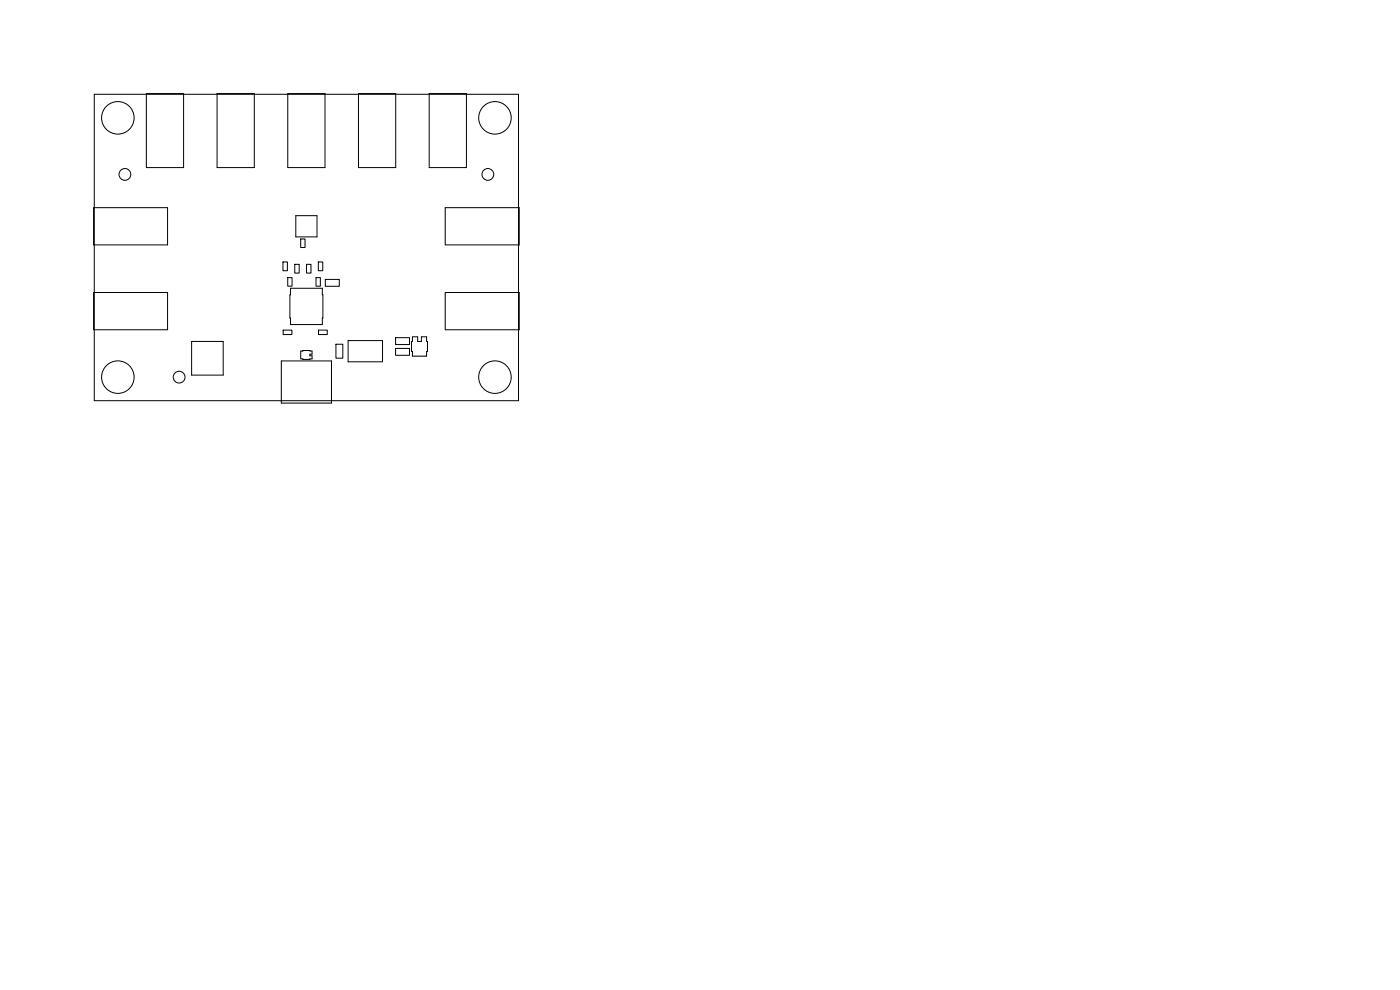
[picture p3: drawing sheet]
<svg xmlns="http://www.w3.org/2000/svg" width="297mm" height="210mm" viewBox="0 0 297 210" stroke-linecap="round" stroke-linejoin="round" font-family="sans-serif">
<g fill="none" stroke="#000" stroke-width=".21">
<path d="M31 19.9h7.9v15.7h-7.9zM46.1 19.9h7.9v15.7h-7.9zM61.1 19.9h7.9v15.7h-7.9zM76 19.9h7.9v15.7h-7.9zM91 19.9h7.9v15.7h-7.9zM20 20h90v65h-90zM19.8 44.1h15.8v7.9h-15.8zM60 55.6h1v1.8h-1zM61 58.9h1v1.8h-1zM62.5 56.1h1v1.8h-1zM62.7 45.8h4.6v4.5h-4.6zM63.8 50.7h.9v1.8h-.9z"/>
<path d="M65 56.1h1v1.8h-1zM67 58.9h1v1.8h-1zM67.5 55.6h1v1.8h-1zM69 59.3h3v1.4h-3zM94.4 44.1h15.7v7.9h-15.7zM19.8 62.1h15.8v7.9h-15.8zM40.6 72.4h6.7v7.2h-6.7zM59.7 76.6h10.6v8.9h-10.6zM60.1 70h1.8v1h-1.8zM61.6 61.2h6.8v1.4h.1l-.1 6.3h-6.8v-1.4h-.1zM63.8 74.5h.4v-.1l2 .1v.6h-.5v.4h.5v.6h-.5v.2l-1.9-.2zM67.6 70h1.8v1h-1.8z"/>
<path d="M71.3 73h1.4v3h-1.4zM73.8 72.3h7.3v4.5h-7.3zM83.9 71.6h3v1.5h-3zM83.9 73.9h3v1.5h-3zM87.5 71.5h1.1v1h.8v-1h1.1v1h.2v2.1h-.2v1h-3v-1h-.2v-2.1h.2zM94.4 62.1h15.7v7.9h-15.7z"/>
<circle cx="25" cy="25" r="3.4"/>
<circle cx="26.5" cy="37" r="1.25"/>
<circle cx="103.5" cy="37" r="1.25"/>
<circle cx="105" cy="25" r="3.4"/>
<circle cx="25" cy="80" r="3.4"/>
<circle cx="38" cy="80" r="1.25"/>
<circle cx="105" cy="80" r="3.4"/>
</g>
</svg>
